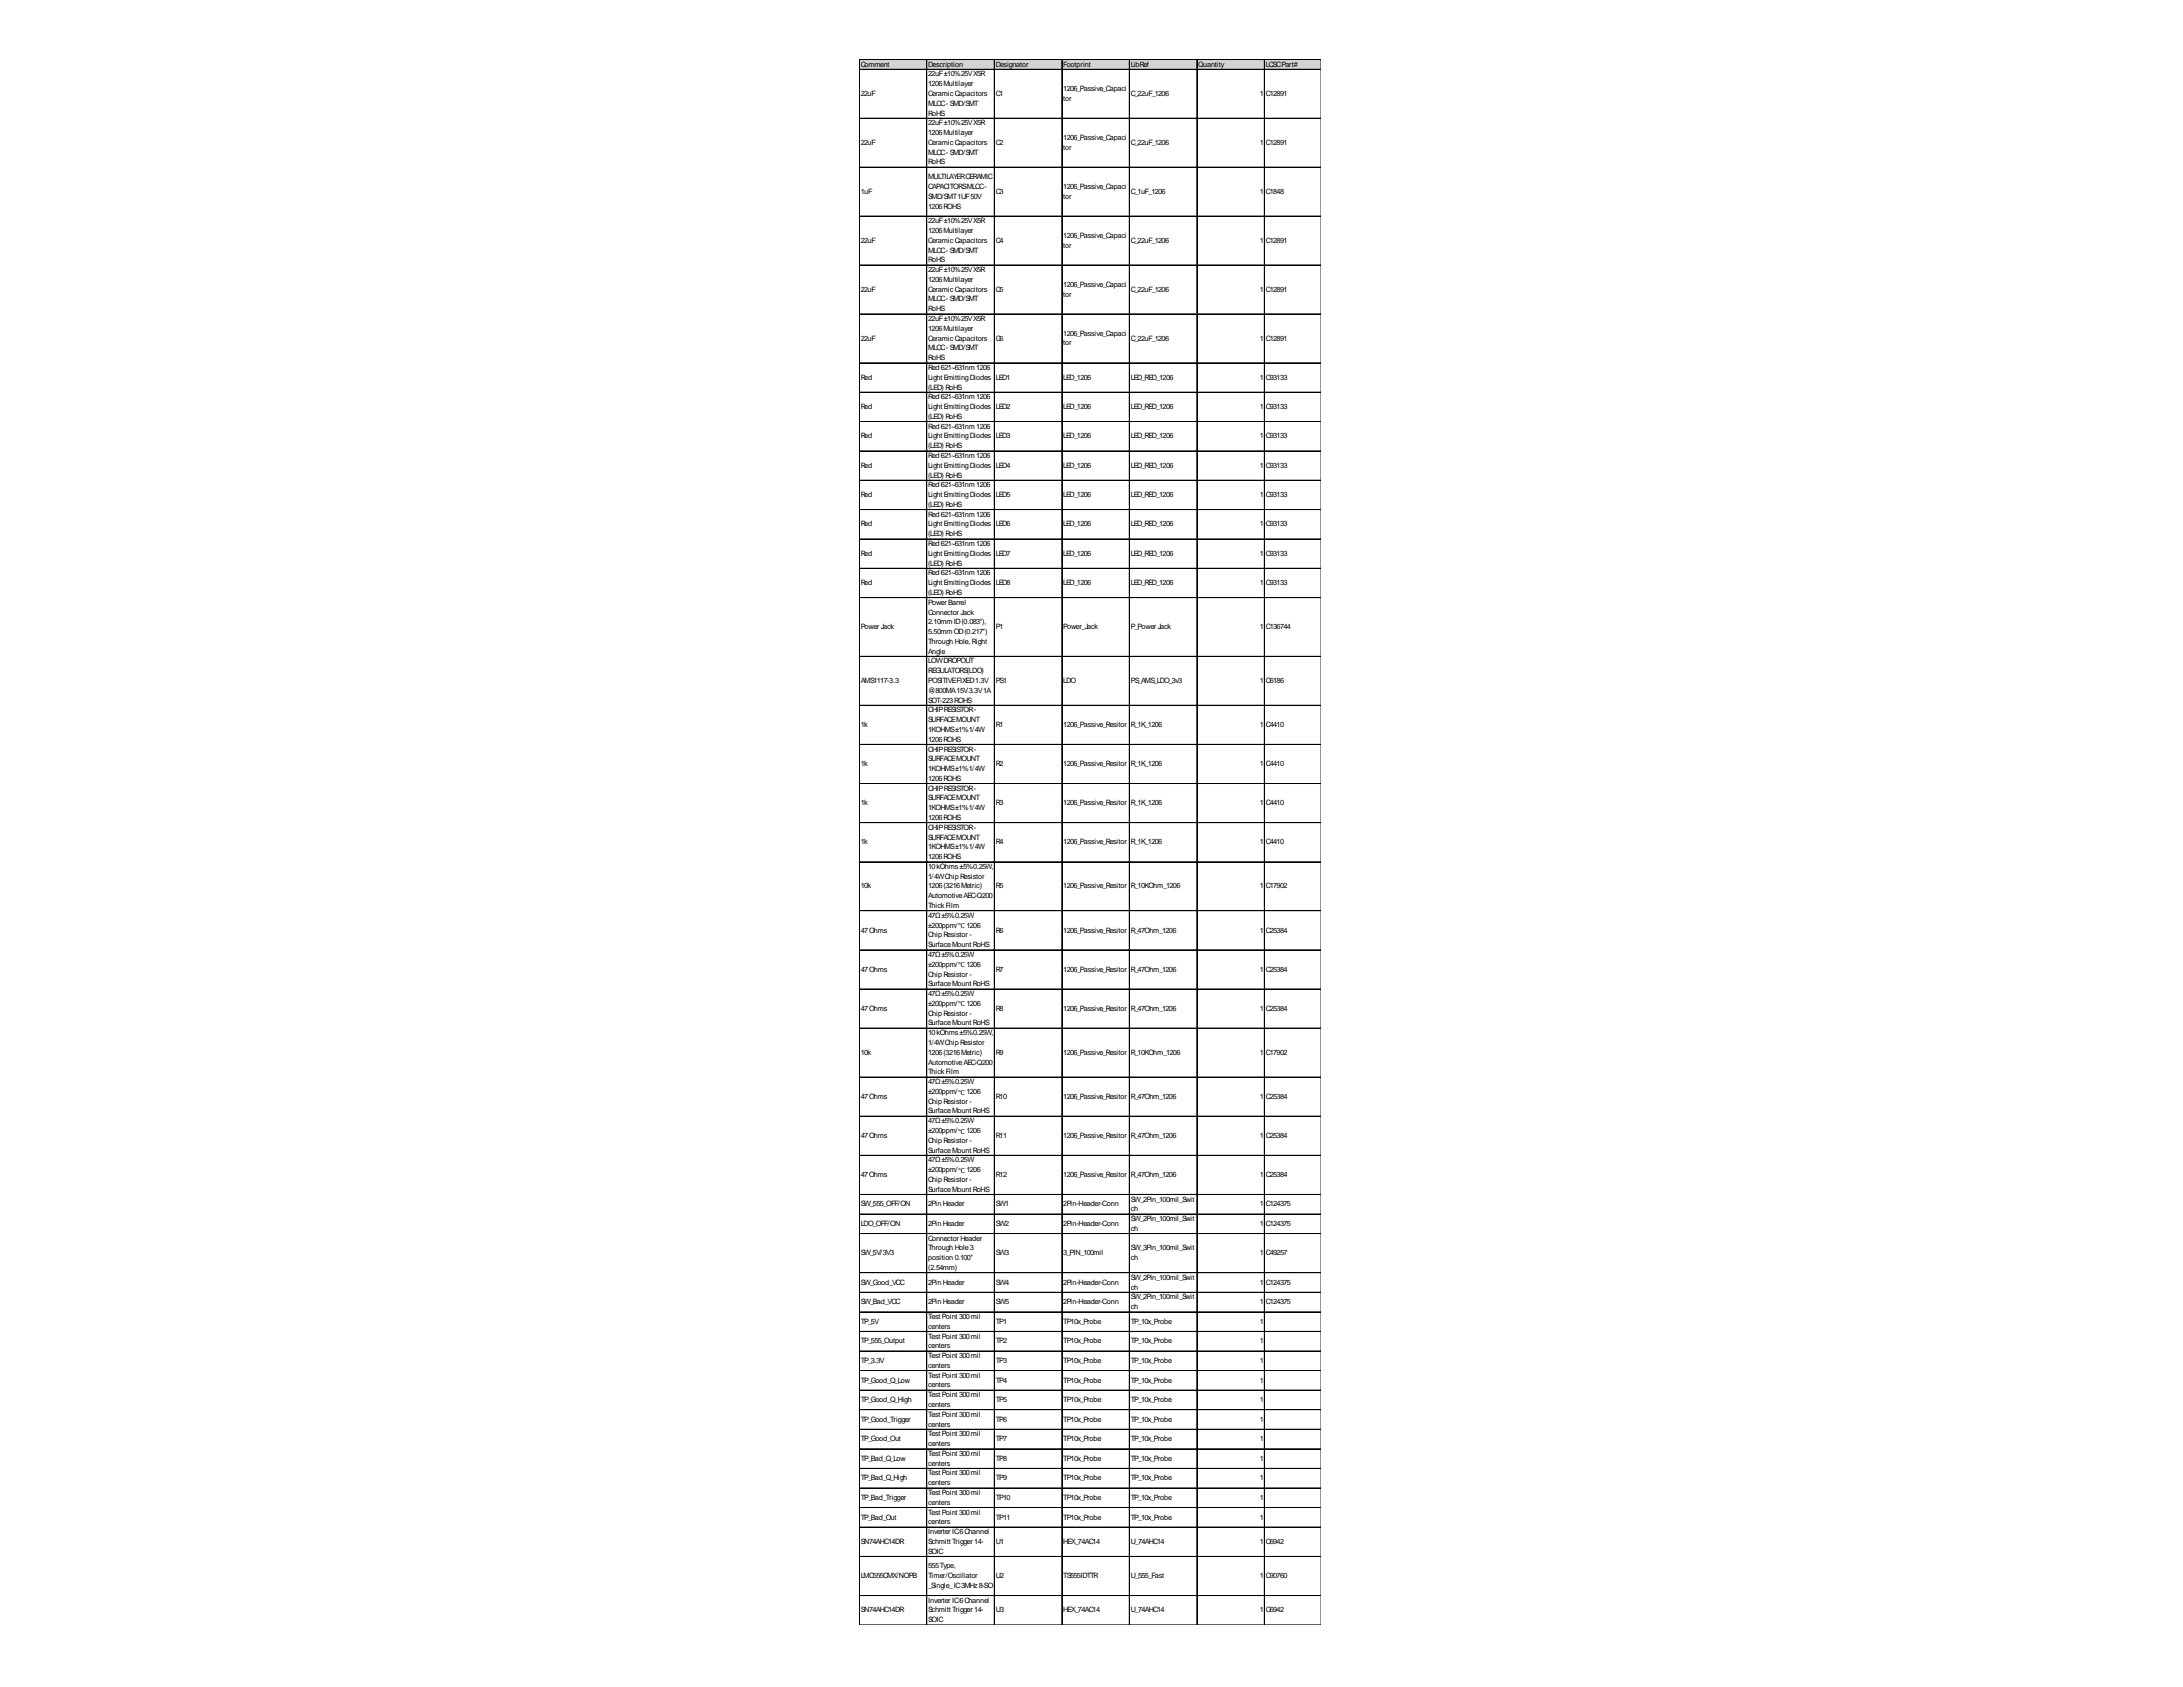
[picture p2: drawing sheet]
<svg xmlns="http://www.w3.org/2000/svg" width="279mm" height="216mm" viewBox="0 0 279 216" stroke-linecap="round" stroke-linejoin="round" font-family="sans-serif">
<defs><g id="words">
<g font-size=".9">
<text x="110.2" y="8.5">Comment</text>
<text x="118.8" y="8.5">Description</text>
<text x="118.8" y="9.8">22uF±10%25VX5R</text>
<text x="118.8" y="11">1206Multilayer</text>
<text x="127.4" y="8.5">Designator</text>
<text x="136.1" y="8.5">Footprint</text>
<text x="136.1" y="11.7">1206_Passive_Capaci</text>
<text x="144.7" y="8.5">LibRef</text>
<text x="153.4" y="8.5">Quantity</text>
<text x="162" y="8.5">LCSCPart#</text>
<text x="110.2" y="12.3">22uF</text>
<text x="118.8" y="12.3">CeramicCapacitors</text>
<text x="118.8" y="13.5">MLCC- SMD/SMT</text>
<text x="118.8" y="14.8">RoHS</text>
<text x="118.8" y="16">22uF±10%25VX5R</text>
<text x="118.8" y="17.3">1206Multilayer</text>
<text x="127.4" y="12.3">C1</text>
<text x="136.1" y="12.9">tor</text>
<text x="136.1" y="17.9">1206_Passive_Capaci</text>
<text x="144.7" y="12.3">C_22uF_1206</text>
<text x="161.3" y="12.3">1</text>
<text x="162" y="12.3">C12891</text>
<text x="110.2" y="18.5">22uF</text>
<text x="118.8" y="18.5">CeramicCapacitors</text>
<text x="118.8" y="19.8">MLCC- SMD/SMT</text>
<text x="118.8" y="21.1">RoHS</text>
<text x="118.8" y="22.9">MULTILAYERCERAMIC</text>
<text x="127.4" y="18.5">C2</text>
<text x="136.1" y="19.2">tor</text>
<text x="144.7" y="18.5">C_22uF_1206</text>
<text x="161.3" y="18.5">1</text>
<text x="162" y="18.5">C12891</text>
<text x="110.2" y="24.8">1uF</text>
<text x="118.8" y="24.2">CAPACITORSMLCC-</text>
<text x="118.8" y="25.4">SMD/SMT1UF50V</text>
<text x="118.8" y="26.7">1206ROHS</text>
<text x="118.8" y="28.6">22uF±10%25VX5R</text>
<text x="118.8" y="29.8">1206Multilayer</text>
<text x="127.4" y="24.8">C3</text>
<text x="136.1" y="24.2">1206_Passive_Capaci</text>
<text x="136.1" y="25.4">tor</text>
<text x="144.7" y="24.8">C_1uF_1206</text>
<text x="161.3" y="24.8">1</text>
<text x="162" y="24.8">C1848</text>
<text x="110.2" y="31.1">22uF</text>
<text x="118.8" y="31.1">CeramicCapacitors</text>
<text x="118.8" y="32.3">MLCC- SMD/SMT</text>
<text x="118.8" y="33.6">RoHS</text>
<text x="118.8" y="34.8">22uF±10%25VX5R</text>
<text x="127.4" y="31.1">C4</text>
<text x="136.1" y="30.4">1206_Passive_Capaci</text>
<text x="136.1" y="31.7">tor</text>
<text x="144.7" y="31.1">C_22uF_1206</text>
<text x="161.3" y="31.1">1</text>
<text x="162" y="31.1">C12891</text>
<text x="110.2" y="37.3">22uF</text>
<text x="118.8" y="36.1">1206Multilayer</text>
<text x="118.8" y="37.3">CeramicCapacitors</text>
<text x="118.8" y="38.6">MLCC- SMD/SMT</text>
<text x="118.8" y="39.8">RoHS</text>
<text x="118.8" y="41.1">22uF±10%25VX5R</text>
<text x="127.4" y="37.3">C5</text>
<text x="136.1" y="36.7">1206_Passive_Capaci</text>
<text x="136.1" y="38">tor</text>
<text x="144.7" y="37.3">C_22uF_1206</text>
<text x="161.3" y="37.3">1</text>
<text x="162" y="37.3">C12891</text>
<text x="110.2" y="43.6">22uF</text>
<text x="118.8" y="42.3">1206Multilayer</text>
<text x="118.8" y="43.6">CeramicCapacitors</text>
<text x="118.8" y="44.8">MLCC- SMD/SMT</text>
<text x="118.8" y="46.1">RoHS</text>
<text x="118.8" y="47.3">Red 621~631nm1206</text>
<text x="127.4" y="43.6">C6</text>
<text x="136.1" y="43">1206_Passive_Capaci</text>
<text x="136.1" y="44.2">tor</text>
<text x="144.7" y="43.6">C_22uF_1206</text>
<text x="161.3" y="43.6">1</text>
<text x="162" y="43.6">C12891</text>
<text x="110.2" y="48.6">Red</text>
<text x="110.2" y="52.4">Red</text>
<text x="118.8" y="48.6">Light EmittingDiodes</text>
<text x="118.8" y="49.8">(LED) RoHS</text>
<text x="118.8" y="51.1">Red 621~631nm1206</text>
<text x="118.8" y="52.4">Light EmittingDiodes</text>
<text x="118.8" y="53.6">(LED) RoHS</text>
<text x="127.4" y="48.6">LED1</text>
<text x="127.4" y="52.4">LED2</text>
<text x="136.1" y="48.6">LED_1206</text>
<text x="136.1" y="52.4">LED_1206</text>
<text x="144.7" y="48.6">LED_RED_1206</text>
<text x="144.7" y="52.4">LED_RED_1206</text>
<text x="161.3" y="48.6">1</text>
<text x="161.3" y="52.4">1</text>
<text x="162" y="48.6">C93133</text>
<text x="162" y="52.4">C93133</text>
<text x="110.2" y="56.1">Red</text>
<text x="110.2" y="59.9">Red</text>
<text x="118.8" y="54.9">Red 621~631nm1206</text>
<text x="118.8" y="56.1">Light EmittingDiodes</text>
<text x="118.8" y="57.4">(LED) RoHS</text>
<text x="118.8" y="58.6">Red 621~631nm1206</text>
<text x="118.8" y="59.9">Light EmittingDiodes</text>
<text x="127.4" y="56.1">LED3</text>
<text x="127.4" y="59.9">LED4</text>
<text x="136.1" y="56.1">LED_1206</text>
<text x="136.1" y="59.9">LED_1206</text>
<text x="144.7" y="56.1">LED_RED_1206</text>
<text x="144.7" y="59.9">LED_RED_1206</text>
<text x="161.3" y="56.1">1</text>
<text x="161.3" y="59.9">1</text>
<text x="162" y="56.1">C93133</text>
<text x="162" y="59.9">C93133</text>
<text x="110.2" y="63.6">Red</text>
<text x="118.8" y="61.1">(LED) RoHS</text>
<text x="118.8" y="62.4">Red 621~631nm1206</text>
<text x="118.8" y="63.6">Light EmittingDiodes</text>
<text x="118.8" y="64.9">(LED) RoHS</text>
<text x="127.4" y="63.6">LED5</text>
<text x="136.1" y="63.6">LED_1206</text>
<text x="144.7" y="63.6">LED_RED_1206</text>
<text x="161.3" y="63.6">1</text>
<text x="162" y="63.6">C93133</text>
<text x="110.2" y="67.4">Red</text>
<text x="110.2" y="71.1">Red</text>
<text x="118.8" y="66.1">Red 621~631nm1206</text>
<text x="118.8" y="67.4">Light EmittingDiodes</text>
<text x="118.8" y="68.6">(LED) RoHS</text>
<text x="118.8" y="69.9">Red 621~631nm1206</text>
<text x="118.8" y="71.1">Light EmittingDiodes</text>
<text x="127.4" y="67.4">LED6</text>
<text x="127.4" y="71.1">LED7</text>
<text x="136.1" y="67.4">LED_1206</text>
<text x="136.1" y="71.1">LED_1206</text>
<text x="144.7" y="67.4">LED_RED_1206</text>
<text x="144.7" y="71.1">LED_RED_1206</text>
<text x="161.3" y="67.4">1</text>
<text x="161.3" y="71.1">1</text>
<text x="162" y="67.4">C93133</text>
<text x="162" y="71.1">C93133</text>
<text x="110.2" y="74.9">Red</text>
<text x="118.8" y="72.4">(LED) RoHS</text>
<text x="118.8" y="73.6">Red 621~631nm1206</text>
<text x="118.8" y="74.9">Light EmittingDiodes</text>
<text x="118.8" y="76.1">(LED) RoHS</text>
<text x="118.8" y="77.4">Power Barrel</text>
<text x="127.4" y="74.9">LED8</text>
<text x="136.1" y="74.9">LED_1206</text>
<text x="144.7" y="74.9">LED_RED_1206</text>
<text x="161.3" y="74.9">1</text>
<text x="162" y="74.9">C93133</text>
<text x="110.2" y="80.5">Power Jack</text>
<text x="118.8" y="78.6">Connector Jack</text>
<text x="118.8" y="79.9">2.10mmID(0.083&quot;),</text>
<text x="118.8" y="81.2">5.50mmOD(0.217&quot;)</text>
<text x="118.8" y="82.4">Through Hole, Right</text>
<text x="118.8" y="83.7">Angle</text>
<text x="127.4" y="80.5">P1</text>
<text x="136.1" y="80.5">Power_Jack</text>
<text x="144.7" y="80.5">P_Power Jack</text>
<text x="161.3" y="80.5">1</text>
<text x="162" y="80.5">C136744</text>
<text x="110.2" y="87.4">AMS1117-3.3</text>
<text x="118.8" y="84.9">LOWDROPOUT</text>
<text x="118.8" y="86.2">REGULATORS(LDO)</text>
<text x="118.8" y="87.4">POSITIVEFIXED1.3V</text>
<text x="118.8" y="88.7">@800MA15V3.3V1A</text>
<text x="118.8" y="89.9">SOT-223ROHS</text>
<text x="127.4" y="87.4">PS1</text>
<text x="136.1" y="87.4">LDO</text>
<text x="144.7" y="87.4">PS_AMS_LDO_3v3</text>
<text x="161.3" y="87.4">1</text>
<text x="162" y="87.4">C6186</text>
<text x="110.2" y="93">1k</text>
<text x="118.8" y="91.2">CHIPRESISTOR-</text>
<text x="118.8" y="92.4">SURFACEMOUNT</text>
<text x="118.8" y="93.7">1KOHMS±1%1/4W</text>
<text x="118.8" y="94.9">1206ROHS</text>
<text x="127.4" y="93">R1</text>
<text x="136.1" y="93">1206_Passive_Resitor</text>
<text x="144.7" y="93">R_1K_1206</text>
<text x="161.3" y="93">1</text>
<text x="162" y="93">C4410</text>
<text x="110.2" y="98.1">1k</text>
<text x="118.8" y="96.2">CHIPRESISTOR-</text>
<text x="118.8" y="97.4">SURFACEMOUNT</text>
<text x="118.8" y="98.7">1KOHMS±1%1/4W</text>
<text x="118.8" y="99.9">1206ROHS</text>
<text x="118.8" y="101.2">CHIPRESISTOR-</text>
<text x="127.4" y="98.1">R2</text>
<text x="136.1" y="98.1">1206_Passive_Resitor</text>
<text x="144.7" y="98.1">R_1K_1206</text>
<text x="161.3" y="98.1">1</text>
<text x="162" y="98.1">C4410</text>
<text x="110.2" y="103.1">1k</text>
<text x="118.8" y="102.4">SURFACEMOUNT</text>
<text x="118.8" y="103.7">1KOHMS±1%1/4W</text>
<text x="118.8" y="104.9">1206ROHS</text>
<text x="118.8" y="106.2">CHIPRESISTOR-</text>
<text x="118.8" y="107.4">SURFACEMOUNT</text>
<text x="127.4" y="103.1">R3</text>
<text x="136.1" y="103.1">1206_Passive_Resitor</text>
<text x="144.7" y="103.1">R_1K_1206</text>
<text x="161.3" y="103.1">1</text>
<text x="162" y="103.1">C4410</text>
<text x="110.2" y="108.1">1k</text>
<text x="110.2" y="113.7">10k</text>
<text x="118.8" y="108.7">1KOHMS±1%1/4W</text>
<text x="118.8" y="109.9">1206ROHS</text>
<text x="118.8" y="111.2">10kOhms±5%0.25W,</text>
<text x="118.8" y="112.5">1/4WChip Resistor</text>
<text x="118.8" y="113.7">1206(3216Metric)</text>
<text x="127.4" y="108.1">R4</text>
<text x="127.4" y="113.7">R5</text>
<text x="136.1" y="108.1">1206_Passive_Resitor</text>
<text x="136.1" y="113.7">1206_Passive_Resitor</text>
<text x="144.7" y="108.1">R_1K_1206</text>
<text x="144.7" y="113.7">R_10KOhm_1206</text>
<text x="161.3" y="108.1">1</text>
<text x="161.3" y="113.7">1</text>
<text x="162" y="108.1">C4410</text>
<text x="162" y="113.7">C17902</text>
<text x="110.2" y="119.3">47Ohms</text>
<text x="118.8" y="115">AutomotiveAEC-Q200</text>
<text x="118.8" y="116.2">ThickFilm</text>
<text x="118.8" y="117.5">47Ω±5%0.25W</text>
<text x="118.8" y="118.7">±200ppm/℃ 1206</text>
<text x="118.8" y="120">Chip Resistor -</text>
<text x="127.4" y="119.3">R6</text>
<text x="136.1" y="119.3">1206_Passive_Resitor</text>
<text x="144.7" y="119.3">R_47Ohm_1206</text>
<text x="161.3" y="119.3">1</text>
<text x="162" y="119.3">C25384</text>
<text x="110.2" y="124.3">47Ohms</text>
<text x="118.8" y="121.2">SurfaceMount RoHS</text>
<text x="118.8" y="122.5">47Ω±5%0.25W</text>
<text x="118.8" y="123.7">±200ppm/℃ 1206</text>
<text x="118.8" y="125">Chip Resistor -</text>
<text x="127.4" y="124.3">R7</text>
<text x="136.1" y="124.3">1206_Passive_Resitor</text>
<text x="144.7" y="124.3">R_47Ohm_1206</text>
<text x="161.3" y="124.3">1</text>
<text x="162" y="124.3">C25384</text>
<text x="110.2" y="129.4">47Ohms</text>
<text x="118.8" y="126.2">SurfaceMount RoHS</text>
<text x="118.8" y="127.5">47Ω±5%0.25W</text>
<text x="118.8" y="128.7">±200ppm/℃ 1206</text>
<text x="118.8" y="130">Chip Resistor -</text>
<text x="118.8" y="131.2">SurfaceMount RoHS</text>
<text x="127.4" y="129.4">R8</text>
<text x="136.1" y="129.4">1206_Passive_Resitor</text>
<text x="144.7" y="129.4">R_47Ohm_1206</text>
<text x="161.3" y="129.4">1</text>
<text x="162" y="129.4">C25384</text>
<text x="110.2" y="135">10k</text>
<text x="118.8" y="132.5">10kOhms±5%0.25W,</text>
<text x="118.8" y="133.7">1/4WChip Resistor</text>
<text x="118.8" y="135">1206(3216Metric)</text>
<text x="118.8" y="136.2">AutomotiveAEC-Q200</text>
<text x="118.8" y="137.5">ThickFilm</text>
<text x="127.4" y="135">R9</text>
<text x="136.1" y="135">1206_Passive_Resitor</text>
<text x="144.7" y="135">R_10KOhm_1206</text>
<text x="161.3" y="135">1</text>
<text x="162" y="135">C17902</text>
<text x="110.2" y="140.6">47Ohms</text>
<text x="118.8" y="138.7">47Ω±5%0.25W</text>
<text x="118.8" y="140">±200ppm/℃ 1206</text>
<text x="118.8" y="141.3">Chip Resistor -</text>
<text x="118.8" y="142.5">SurfaceMount RoHS</text>
<text x="118.8" y="143.8">47Ω±5%0.25W</text>
<text x="127.4" y="140.6">R10</text>
<text x="136.1" y="140.6">1206_Passive_Resitor</text>
<text x="144.7" y="140.6">R_47Ohm_1206</text>
<text x="161.3" y="140.6">1</text>
<text x="162" y="140.6">C25384</text>
<text x="110.2" y="145.6">47Ohms</text>
<text x="118.8" y="145">±200ppm/℃ 1206</text>
<text x="118.8" y="146.3">Chip Resistor -</text>
<text x="118.8" y="147.5">SurfaceMount RoHS</text>
<text x="118.8" y="148.8">47Ω±5%0.25W</text>
<text x="127.4" y="145.6">R11</text>
<text x="136.1" y="145.6">1206_Passive_Resitor</text>
<text x="144.7" y="145.6">R_47Ohm_1206</text>
<text x="161.3" y="145.6">1</text>
<text x="162" y="145.6">C25384</text>
<text x="110.2" y="150.6">47Ohms</text>
<text x="110.2" y="154.4">SW_555_OFF/ON</text>
<text x="118.8" y="150">±200ppm/℃ 1206</text>
<text x="118.8" y="151.3">Chip Resistor -</text>
<text x="118.8" y="152.5">SurfaceMount RoHS</text>
<text x="118.8" y="154.4">2Pin Header</text>
<text x="127.4" y="150.6">R12</text>
<text x="127.4" y="154.4">SW1</text>
<text x="136.1" y="150.6">1206_Passive_Resitor</text>
<text x="136.1" y="154.4">2Pin-Header-Conn</text>
<text x="144.7" y="150.6">R_47Ohm_1206</text>
<text x="144.7" y="153.8">SW_2Pin_100mil_Swit</text>
<text x="144.7" y="155">ch</text>
<text x="161.3" y="150.6">1</text>
<text x="161.3" y="154.4">1</text>
<text x="162" y="150.6">C25384</text>
<text x="162" y="154.4">C124375</text>
<text x="110.2" y="156.9">LDO_OFF/ON</text>
<text x="110.2" y="160.7">SW_5V/3V3</text>
<text x="118.8" y="156.9">2Pin Header</text>
<text x="118.8" y="158.8">Connector Header</text>
<text x="118.8" y="160">Through Hole3</text>
<text x="118.8" y="161.3">position 0.100&quot;</text>
<text x="127.4" y="156.9">SW2</text>
<text x="127.4" y="160.7">SW3</text>
<text x="136.1" y="156.9">2Pin-Header-Conn</text>
<text x="136.1" y="160.7">3_PIN_100mil</text>
<text x="144.7" y="156.3">SW_2Pin_100mil_Swit</text>
<text x="144.7" y="157.5">ch</text>
<text x="144.7" y="160">SW_3Pin_100mil_Swit</text>
<text x="144.7" y="161.3">ch</text>
<text x="161.3" y="156.9">1</text>
<text x="161.3" y="160.7">1</text>
<text x="162" y="156.9">C124375</text>
<text x="162" y="160.7">C49257</text>
<text x="110.2" y="164.4">SW_Good_VCC</text>
<text x="110.2" y="166.9">SW_Bad_VCC</text>
<text x="118.8" y="162.5">(2.54mm)</text>
<text x="118.8" y="164.4">2Pin Header</text>
<text x="118.8" y="166.9">2Pin Header</text>
<text x="127.4" y="164.4">SW4</text>
<text x="127.4" y="166.9">SW5</text>
<text x="136.1" y="164.4">2Pin-Header-Conn</text>
<text x="136.1" y="166.9">2Pin-Header-Conn</text>
<text x="144.7" y="163.8">SW_2Pin_100mil_Swit</text>
<text x="144.7" y="165">ch</text>
<text x="144.7" y="166.3">SW_2Pin_100mil_Swit</text>
<text x="144.7" y="167.5">ch</text>
<text x="161.3" y="164.4">1</text>
<text x="161.3" y="166.9">1</text>
<text x="162" y="164.4">C124375</text>
<text x="162" y="166.9">C124375</text>
<text x="110.2" y="169.4">TP_5V</text>
<text x="110.2" y="171.9">TP_555_Output</text>
<text x="118.8" y="168.8">Test Point 300mil</text>
<text x="118.8" y="170.1">centers</text>
<text x="118.8" y="171.3">Test Point 300mil</text>
<text x="118.8" y="172.6">centers</text>
<text x="118.8" y="173.8">Test Point 300mil</text>
<text x="127.4" y="169.4">TP1</text>
<text x="127.4" y="171.9">TP2</text>
<text x="136.1" y="169.4">TP10x_Probe</text>
<text x="136.1" y="171.9">TP10x_Probe</text>
<text x="144.7" y="169.4">TP_10x_Probe</text>
<text x="144.7" y="171.9">TP_10x_Probe</text>
<text x="161.3" y="169.4">1</text>
<text x="161.3" y="171.9">1</text>
<text x="110.2" y="174.4">TP_3.3V</text>
<text x="110.2" y="176.9">TP_Good_Q_Low</text>
<text x="110.2" y="179.4">TP_Good_Q_High</text>
<text x="118.8" y="175.1">centers</text>
<text x="118.8" y="176.3">Test Point 300mil</text>
<text x="118.8" y="177.6">centers</text>
<text x="118.8" y="178.8">Test Point 300mil</text>
<text x="127.4" y="174.4">TP3</text>
<text x="127.4" y="176.9">TP4</text>
<text x="127.4" y="179.4">TP5</text>
<text x="136.1" y="174.4">TP10x_Probe</text>
<text x="136.1" y="176.9">TP10x_Probe</text>
<text x="136.1" y="179.4">TP10x_Probe</text>
<text x="144.7" y="174.4">TP_10x_Probe</text>
<text x="144.7" y="176.9">TP_10x_Probe</text>
<text x="144.7" y="179.4">TP_10x_Probe</text>
<text x="161.3" y="174.4">1</text>
<text x="161.3" y="176.9">1</text>
<text x="161.3" y="179.4">1</text>
<text x="110.2" y="181.9">TP_Good_Trigger</text>
<text x="110.2" y="184.4">TP_Good_Out</text>
<text x="118.8" y="180.1">centers</text>
<text x="118.8" y="181.3">Test Point 300mil</text>
<text x="118.8" y="182.6">centers</text>
<text x="118.8" y="183.8">Test Point 300mil</text>
<text x="118.8" y="185.1">centers</text>
<text x="127.4" y="181.9">TP6</text>
<text x="127.4" y="184.4">TP7</text>
<text x="136.1" y="181.9">TP10x_Probe</text>
<text x="136.1" y="184.4">TP10x_Probe</text>
<text x="144.7" y="181.9">TP_10x_Probe</text>
<text x="144.7" y="184.4">TP_10x_Probe</text>
<text x="161.3" y="181.9">1</text>
<text x="161.3" y="184.4">1</text>
<text x="110.2" y="187">TP_Bad_Q_Low</text>
<text x="110.2" y="189.5">TP_Bad_Q_High</text>
<text x="110.2" y="192">TP_Bad_Trigger</text>
<text x="118.8" y="186.3">Test Point 300mil</text>
<text x="118.8" y="187.6">centers</text>
<text x="118.8" y="188.8">Test Point 300mil</text>
<text x="118.8" y="190.1">centers</text>
<text x="118.8" y="191.3">Test Point 300mil</text>
<text x="127.4" y="187">TP8</text>
<text x="127.4" y="189.5">TP9</text>
<text x="127.4" y="192">TP10</text>
<text x="136.1" y="187">TP10x_Probe</text>
<text x="136.1" y="189.5">TP10x_Probe</text>
<text x="136.1" y="192">TP10x_Probe</text>
<text x="144.7" y="187">TP_10x_Probe</text>
<text x="144.7" y="189.5">TP_10x_Probe</text>
<text x="144.7" y="192">TP_10x_Probe</text>
<text x="161.3" y="187">1</text>
<text x="161.3" y="189.5">1</text>
<text x="161.3" y="192">1</text>
<text x="110.2" y="194.5">TP_Bad_Out</text>
<text x="110.2" y="197.6">SN74AHC14DR</text>
<text x="118.8" y="192.6">centers</text>
<text x="118.8" y="193.8">Test Point 300mil</text>
<text x="118.8" y="195.1">centers</text>
<text x="118.8" y="196.3">Inverter IC6Channel</text>
<text x="118.8" y="197.6">Schmitt Trigger 14-</text>
<text x="127.4" y="194.5">TP11</text>
<text x="127.4" y="197.6">U1</text>
<text x="136.1" y="194.5">TP10x_Probe</text>
<text x="136.1" y="197.6">HEX_74AC14</text>
<text x="144.7" y="194.5">TP_10x_Probe</text>
<text x="144.7" y="197.6">U_74AHC14</text>
<text x="161.3" y="194.5">1</text>
<text x="161.3" y="197.6">1</text>
<text x="162" y="197.6">C6942</text>
<text x="110.2" y="202">LMC555CMX/NOPB</text>
<text x="118.8" y="198.8">SOIC</text>
<text x="118.8" y="200.7">555Type,</text>
<text x="118.8" y="202">Timer/Oscillator</text>
<text x="118.8" y="203.2">_Single_IC3MHz8-SO</text>
<text x="127.4" y="202">U2</text>
<text x="136.1" y="202">TS555IDTTR</text>
<text x="144.7" y="202">U_555_Fast</text>
<text x="161.3" y="202">1</text>
<text x="162" y="202">C90760</text>
<text x="110.2" y="206.4">SN74AHC14DR</text>
<text x="118.8" y="205.1">Inverter IC6Channel</text>
<text x="118.8" y="206.4">Schmitt Trigger 14-</text>
<text x="118.8" y="207.6">SOIC</text>
<text x="127.4" y="206.4">U3</text>
<text x="136.1" y="206.4">HEX_74AC14</text>
<text x="144.7" y="206.4">U_74AHC14</text>
<text x="161.3" y="206.4">1</text>
<text x="162" y="206.4">C6942</text>
</g>
</g></defs>
<path d="M110 7.6h59.1v1.3h-59.1z" fill="#d3d3d3"/>
<g fill="none" stroke="#000" stroke-width=".13">
<path d="M110 7.6v200.3M110 7.6h59.1M110 8.9h59.1M110 15.1h59.1M110 15.2h59.1M118.6 7.7v200.2M127.3 7.7v200.2M135.9 7.7v200.2M144.5 7.7v200.2M144.6 7.7v200.2M153.2 7.7v200.2M161.8 7.7v200.2"/>
<path d="M161.9 7.7v200.2M169.1 7.7v200.2M110 21.4h59.1M110 27.7h59.1M110 33.9h59.1M110 40.2h59.1M110 46.4h59.1M110 46.5h59.1M110 50.2h59.1M110 53.9h59.1M110 54h59.1M110 57.7h59.1"/>
<path d="M110 61.5h59.1M110 65.2h59.1M110 69h59.1M110 72.7h59.1M110 72.8h59.1M110 76.5h59.1M110 84h59.1M110 90.3h59.1M110 95.3h59.1M110 100.3h59.1M110 105.3h59.1M110 110.3h59.1"/>
<path d="M110 116.5h59.1M110 116.6h59.1M110 121.6h59.1M110 126.6h59.1M110 131.6h59.1M110 137.8h59.1M110 137.9h59.1M110 142.8h59.1M110 142.9h59.1M110 147.9h59.1M110 152.9h59.1M110 155.4h59.1"/>
<path d="M110 157.9h59.1M110 162.9h59.1M110 165.4h59.1M110 167.9h59.1M110 170.4h59.1M110 172.9h59.1M110 175.4h59.1M110 177.9h59.1M110 180.4h59.1M110 182.9h59.1M110 185.4h59.1M110 187.9h59.1"/>
<path d="M110 188h59.1M110 190.4h59.1M110 190.5h59.1M110 192.9h59.1M110 195.4h59.1M110 195.5h59.1M110 199.2h59.1M110 204.2h59.1"/>
</g>
<use href="#words"/>
</svg>
